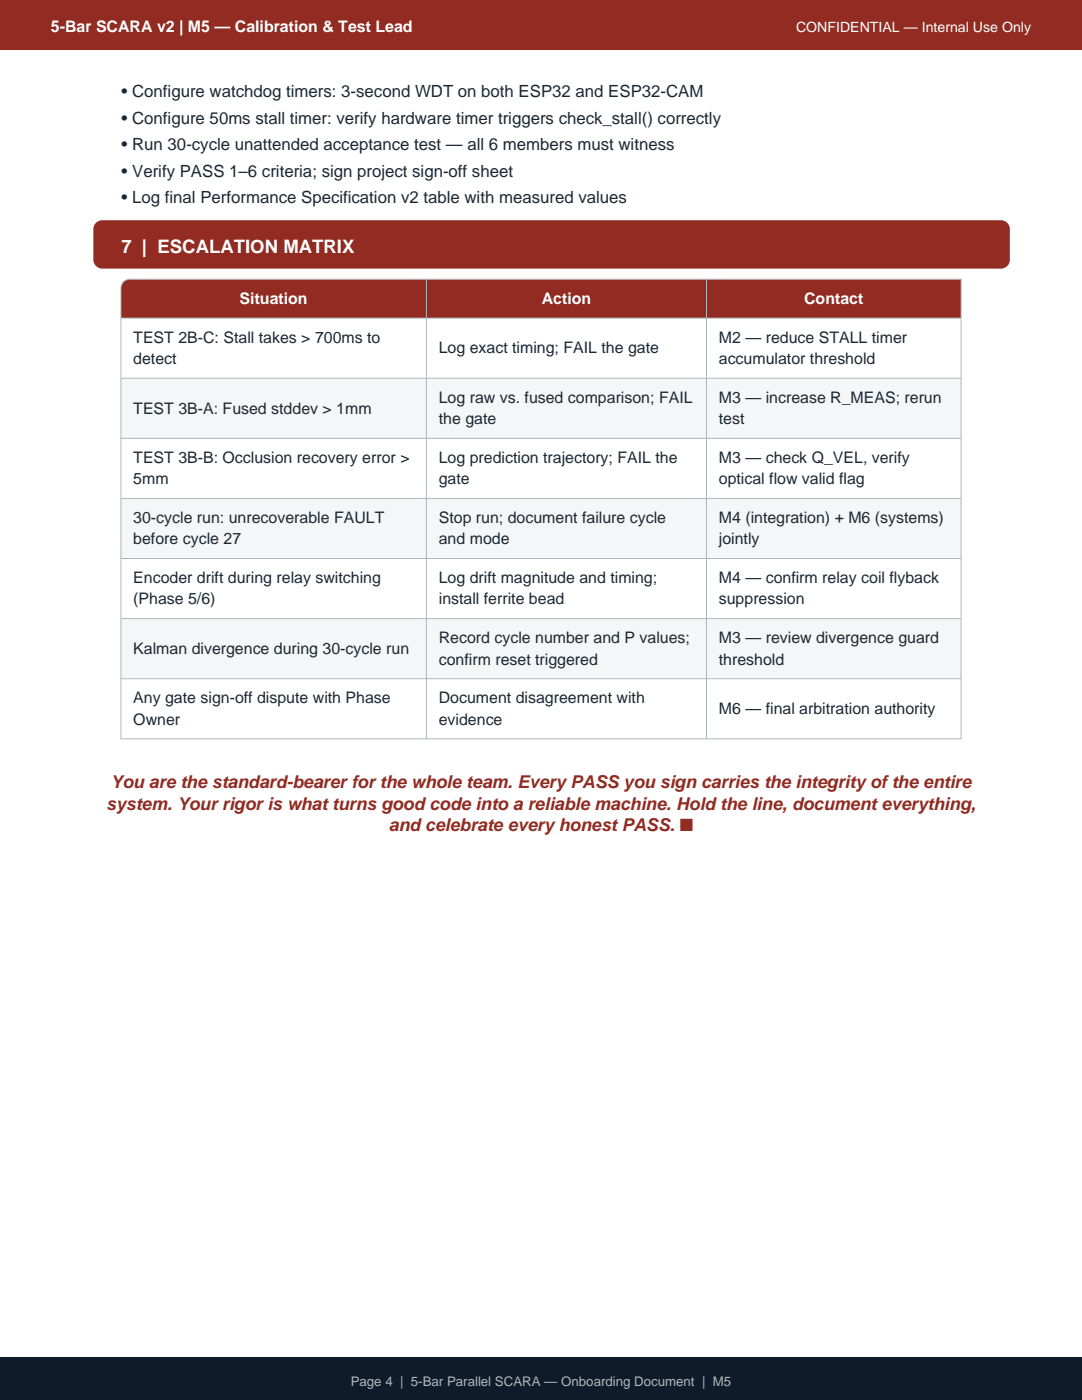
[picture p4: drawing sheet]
<svg xmlns="http://www.w3.org/2000/svg" width="216mm" height="279mm" viewBox="0 0 216 279" stroke-linecap="round" stroke-linejoin="round" font-family="sans-serif">
<defs><g id="words">
<text font-size="3.7" fill="#fff" x="24.2" y="50.5">7 | ESCALATION MATRIX</text>
<g font-size="3.5" fill="#922b21">
<text x="21.2" y="161.6">system. Your rigor is what turns good code into a reliable machine. Hold the line, document everything,</text>
<text x="22.1" y="157.3">You are the standard-bearer for the whole team. Every PASS you sign carries the integrity of the entire</text>
<text x="77.6" y="165.8">and celebrate every honest PASS. ■</text>
</g>
<g font-size="3.4" fill="#1c2833">
<text x="24.3" y="19.4">• Configure watchdog timers: 3-second WDT on both ESP32 and ESP32-CAM</text>
<text x="24.3" y="24.7">• Configure 50ms stall timer: verify hardware timer triggers check_stall() correctly</text>
<text x="24.3" y="30">• Run 30-cycle unattended acceptance test — all 6 members must witness</text>
<text x="24.3" y="35.3">• Verify PASS 1–6 criteria; sign project sign-off sheet</text>
<text x="24.3" y="40.6">• Log final Performance Specification v2 table with measured values</text>
</g>
<g font-size="3.2" fill="#fff">
<text x="10.2" y="6.4">5-Bar SCARA v2 | M5 — Calibration &amp; Test Lead</text>
<text x="47.8" y="60.7">Situation</text>
<text x="108.1" y="60.7">Action</text>
<text x="160.5" y="60.7">Contact</text>
</g>
<g font-size="3.2" fill="#1c2833">
<text x="26.6" y="68.4">TEST 2B-C: Stall takes &gt; 700ms to</text>
<text x="87.6" y="70.5">Log exact timing; FAIL the gate</text>
<text x="143.4" y="68.4">M2 — reduce STALL timer</text>
<text x="26.6" y="72.7">detect</text>
<text x="143.4" y="72.7">accumulator threshold</text>
<text x="26.6" y="82.5">TEST 3B-A: Fused stddev &gt; 1mm</text>
<text x="87.6" y="80.4">Log raw vs. fused comparison; FAIL</text>
<text x="143.4" y="80.4">M3 — increase R_MEAS; rerun</text>
<text x="87.6" y="84.7">the gate</text>
<text x="143.4" y="84.7">test</text>
<text x="26.6" y="92.4">TEST 3B-B: Occlusion recovery error &gt;</text>
<text x="87.6" y="92.4">Log prediction trajectory; FAIL the</text>
<text x="143.4" y="92.4">M3 — check Q_VEL, verify</text>
<text x="26.6" y="96.6">5mm</text>
<text x="87.6" y="96.6">gate</text>
<text x="143.4" y="96.6">optical flow valid flag</text>
<text x="26.6" y="104.4">30-cycle run: unrecoverable FAULT</text>
<text x="87.6" y="104.4">Stop run; document failure cycle</text>
<text x="143.4" y="104.4">M4 (integration) + M6 (systems)</text>
<text x="26.6" y="108.6">before cycle 27</text>
<text x="87.6" y="108.6">and mode</text>
<text x="143.4" y="108.6">jointly</text>
<text x="26.6" y="116.4">Encoder drift during relay switching</text>
<text x="87.6" y="116.4">Log drift magnitude and timing;</text>
<text x="143.4" y="116.4">M4 — confirm relay coil flyback</text>
<text x="26.6" y="120.6">(Phase 5/6)</text>
<text x="87.6" y="120.6">install ferrite bead</text>
<text x="143.4" y="120.6">suppression</text>
<text x="26.6" y="130.5">Kalman divergence during 30-cycle run</text>
<text x="87.6" y="128.4">Record cycle number and P values;</text>
<text x="143.4" y="128.4">M3 — review divergence guard</text>
<text x="87.6" y="132.6">confirm reset triggered</text>
<text x="143.4" y="132.6">threshold</text>
<text x="26.6" y="140.4">Any gate sign-off dispute with Phase</text>
<text x="87.6" y="140.4">Document disagreement with</text>
<text x="143.4" y="142.5">M6 — final arbitration authority</text>
<text x="26.6" y="144.6">Owner</text>
<text x="87.6" y="144.6">evidence</text>
</g>
<text font-size="2.8" fill="#fff" x="158.8" y="6.4">CONFIDENTIAL — Internal Use Only</text>
<text font-size="2.6" fill="#aeb6bf" x="70" y="276.6">Page 4 | 5-Bar Parallel SCARA — Onboarding Document | M5</text>
</g></defs>
<path d="M0 0h215.9v9.9h-215.9z" fill-rule="evenodd" fill="#922b21"/>
<path d="M0 270.9h215.9v8.5h-215.9z" fill-rule="evenodd" fill="#0d1b2a"/>
<g fill="#922b21">
<path d="M19.1 44.5l.8-.5h.5h179.3a1.76 1.76 0 0 1 1.8 1.7v6.1a1.76 1.76 0 0 1-1.8 1.8h-179.3a1.76 1.76 0 0 1-1.8-1.8v-6.1l.1-.4z" fill-rule="evenodd"/>
<path d="M24.1 55.7h167.7v7.8h-167.7z" fill-rule="evenodd"/>
</g>
<path d="M24.1 63.5h167.7v12h-167.7z" fill-rule="evenodd" fill="#fff"/>
<path d="M24.1 75.5h167.7v12h-167.7z" fill-rule="evenodd" fill="#f4f6f7"/>
<path d="M24.1 87.5h167.7v12h-167.7z" fill-rule="evenodd" fill="#fff"/>
<path d="M24.1 99.5h167.7v12h-167.7z" fill-rule="evenodd" fill="#f4f6f7"/>
<path d="M24.1 111.5h167.7v12h-167.7z" fill-rule="evenodd" fill="#fff"/>
<path d="M24.1 123.5h167.7v12h-167.7z" fill-rule="evenodd" fill="#f4f6f7"/>
<path d="M24.1 135.5h167.7v11.9h-167.7z" fill-rule="evenodd" fill="#fff"/>
<path d="M24.6 56.2l.6-.3 .7-.2h165.9v91.7h-167.7v-89.9l.2-.7zM85.1 55.7v91.7M141 55.7v91.7M24.1 63.5h167.7M24.1 75.5h167.7M24.1 87.5h167.7M24.1 99.5h167.7M24.1 111.5h167.7M24.1 123.5h167.7M24.1 135.5h167.7" fill="none" stroke="#aeb6bf" stroke-width=".2"/>
<use href="#words"/>
</svg>
